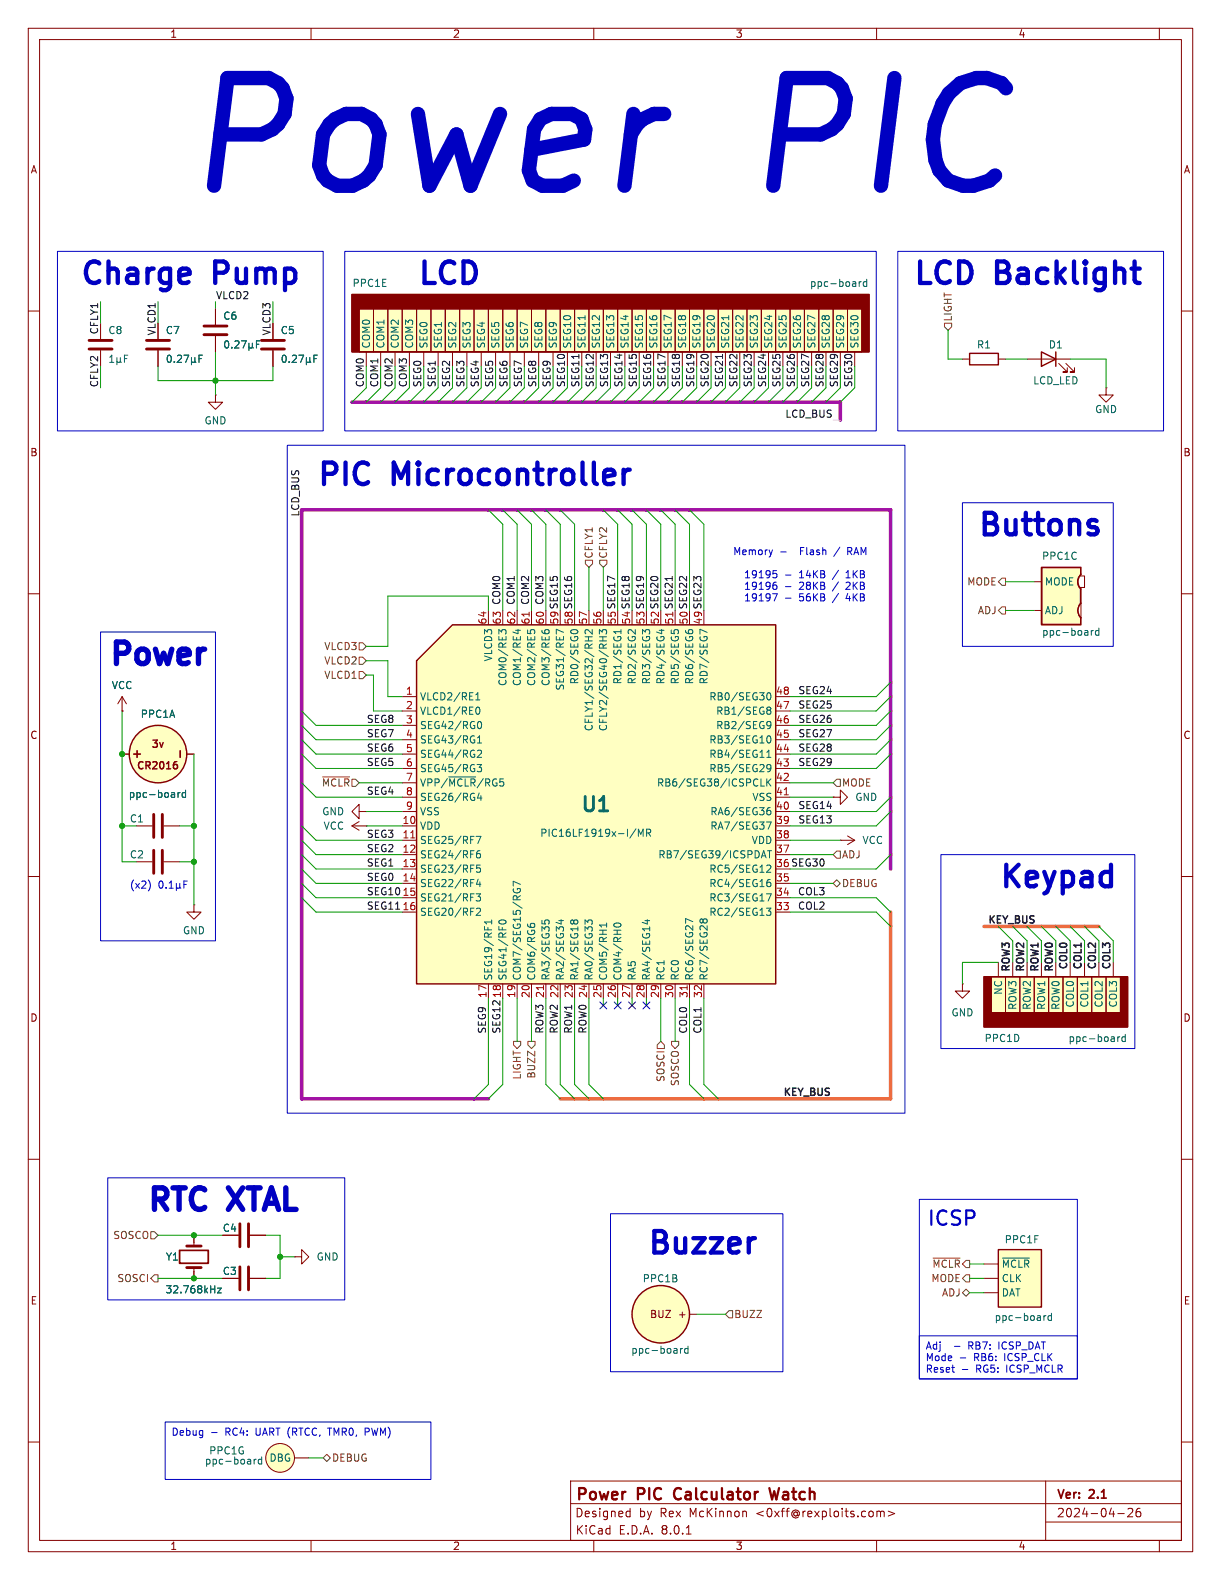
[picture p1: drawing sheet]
<svg xmlns="http://www.w3.org/2000/svg" width="216mm" height="279mm" viewBox="0 0 216 279" stroke-linecap="round" stroke-linejoin="round" font-family="sans-serif">
<defs><g id="words">
<g font-size="26.5" fill="#0000c2">
<text x="31.7" y="35.3">Power</text>
<text x="134.4" y="35.3">PIC</text>
</g>
<g font-size="5.3" fill="#0000c2">
<text x="14" y="50.6">Charge</text>
<text x="38.2" y="50.6">Pump</text>
<text x="73.7" y="50.6">LCD</text>
<text x="161.3" y="50.6">LCD</text>
<text x="176.4" y="50.6">Backlight</text>
<text x="55.9" y="86.1">PIC</text>
<text x="69.7" y="86.1">Microcontroller</text>
<text x="172.7" y="95">Buttons</text>
<text x="19" y="117.9">Power</text>
<text x="176.5" y="157.2">Keypad</text>
<text x="24.9" y="214.4">RTC</text>
<text x="40.5" y="214.4">XTAL</text>
<text x="114.3" y="222">Buzzer</text>
</g>
<text font-size="3.5" fill="#006464" x="102.4" y="144.3">U1</text>
<text font-size="3.5" fill="#0000c2" x="163.8" y="216.9">ICSP</text>
<g font-size="2.8" fill="#840000">
<text x="101.7" y="265.8">Power</text>
<text x="112.9" y="265.8">PIC</text>
<text x="120.1" y="265.8">Calculator</text>
<text x="137.9" y="265.8">Watch</text>
</g>
<g font-size="2.1" fill="#840000">
<text x="25.3" y="134.6" transform="rotate(-90 25.3 134.6)">+</text>
<text x="101.6" y="268.5">Designed</text>
<text x="113" y="268.5">by</text>
<text x="116.8" y="268.5">Rex</text>
<text x="122.1" y="268.5">McKinnon</text>
<text x="134" y="268.5">&lt;0xff@rexploits.com&gt;</text>
<text x="186.8" y="265.4">Ver:</text>
<text x="186.8" y="268.5">2024-04-26</text>
<text x="192.7" y="265.4">2.1</text>
<text x="101.7" y="271.6">KiCad</text>
<text x="109.4" y="271.6">E.D.A.</text>
<text x="117" y="271.6">8.0.1</text>
</g>
<g font-size="1.8" fill="#840000">
<text x="30" y="6.9">1</text>
<text x="80" y="6.9">2</text>
<text x="130" y="6.9">3</text>
<text x="180" y="6.9">4</text>
<text x="5.3" y="30.9">A</text>
<text x="209.2" y="30.9">A</text>
<text x="27.6" y="59.4" transform="rotate(-90 27.6 59.4)">VLCD1</text>
<text x="47.9" y="59.4" transform="rotate(-90 47.9 59.4)">VLCD3</text>
<text x="5.3" y="80.9">B</text>
<text x="209.2" y="80.9">B</text>
<text x="5.3" y="130.9">C</text>
<text x="209.2" y="130.9">C</text>
<text x="24" y="136.4">CR2016</text>
<text x="26.6" y="132.6">3v</text>
<text x="5.3" y="180.9">D</text>
<text x="209.2" y="180.9">D</text>
<text x="5.3" y="230.9">E</text>
<text x="114.8" y="233.3">BUZ</text>
<text x="119.8" y="233.3">+</text>
<text x="209.2" y="230.9">E</text>
<text x="30" y="274.3">1</text>
<text x="80" y="274.3">2</text>
<text x="130" y="274.3">3</text>
<text x="180" y="274.3">4</text>
</g>
<g font-size="1.8" fill="#0f0f0f">
<text x="38.1" y="53">VLCD2</text>
<text x="17.4" y="59.2" transform="rotate(-90 17.4 59.2)">CFLY1</text>
<text x="17.4" y="68.6" transform="rotate(-90 17.4 68.6)">CFLY2</text>
<text x="64.4" y="68.6" transform="rotate(-90 64.4 68.6)">COM0</text>
<text x="67" y="68.6" transform="rotate(-90 67 68.6)">COM1</text>
<text x="69.5" y="68.6" transform="rotate(-90 69.5 68.6)">COM2</text>
<text x="72" y="68.6" transform="rotate(-90 72 68.6)">COM3</text>
<text x="74.6" y="68.6" transform="rotate(-90 74.6 68.6)">SEG0</text>
<text x="77.1" y="68.6" transform="rotate(-90 77.1 68.6)">SEG1</text>
<text x="79.7" y="68.6" transform="rotate(-90 79.7 68.6)">SEG2</text>
<text x="82.2" y="68.6" transform="rotate(-90 82.2 68.6)">SEG3</text>
<text x="84.7" y="68.6" transform="rotate(-90 84.7 68.6)">SEG4</text>
<text x="87.3" y="68.6" transform="rotate(-90 87.3 68.6)">SEG5</text>
<text x="89.8" y="68.6" transform="rotate(-90 89.8 68.6)">SEG6</text>
<text x="92.4" y="68.6" transform="rotate(-90 92.4 68.6)">SEG7</text>
<text x="94.9" y="68.6" transform="rotate(-90 94.9 68.6)">SEG8</text>
<text x="97.4" y="68.6" transform="rotate(-90 97.4 68.6)">SEG9</text>
<text x="100" y="68.6" transform="rotate(-90 100 68.6)">SEG10</text>
<text x="102.5" y="68.6" transform="rotate(-90 102.5 68.6)">SEG11</text>
<text x="105.1" y="68.6" transform="rotate(-90 105.1 68.6)">SEG12</text>
<text x="107.6" y="68.6" transform="rotate(-90 107.6 68.6)">SEG13</text>
<text x="110.1" y="68.6" transform="rotate(-90 110.1 68.6)">SEG14</text>
<text x="112.7" y="68.6" transform="rotate(-90 112.7 68.6)">SEG15</text>
<text x="115.2" y="68.6" transform="rotate(-90 115.2 68.6)">SEG16</text>
<text x="117.8" y="68.6" transform="rotate(-90 117.8 68.6)">SEG17</text>
<text x="120.3" y="68.6" transform="rotate(-90 120.3 68.6)">SEG18</text>
<text x="122.8" y="68.6" transform="rotate(-90 122.8 68.6)">SEG19</text>
<text x="125.4" y="68.6" transform="rotate(-90 125.4 68.6)">SEG20</text>
<text x="127.9" y="68.6" transform="rotate(-90 127.9 68.6)">SEG21</text>
<text x="130.5" y="68.6" transform="rotate(-90 130.5 68.6)">SEG22</text>
<text x="133" y="68.6" transform="rotate(-90 133 68.6)">SEG23</text>
<text x="135.5" y="68.6" transform="rotate(-90 135.5 68.6)">SEG24</text>
<text x="138.1" y="68.6" transform="rotate(-90 138.1 68.6)">SEG25</text>
<text x="140.6" y="68.6" transform="rotate(-90 140.6 68.6)">SEG26</text>
<text x="143.2" y="68.6" transform="rotate(-90 143.2 68.6)">SEG27</text>
<text x="145.7" y="68.6" transform="rotate(-90 145.7 68.6)">SEG28</text>
<text x="148.2" y="68.6" transform="rotate(-90 148.2 68.6)">SEG29</text>
<text x="150.8" y="68.6" transform="rotate(-90 150.8 68.6)">SEG30</text>
<text x="138.8" y="73.9">LCD_BUS</text>
<text x="53" y="91.4" transform="rotate(-90 53 91.4)">LCD_BUS</text>
<text x="88.6" y="107.1" transform="rotate(-90 88.6 107.1)">COM0</text>
<text x="91.1" y="107.1" transform="rotate(-90 91.1 107.1)">COM1</text>
<text x="93.6" y="107.1" transform="rotate(-90 93.6 107.1)">COM2</text>
<text x="96.2" y="107.1" transform="rotate(-90 96.2 107.1)">COM3</text>
<text x="98.8" y="110.5" transform="rotate(-90 98.8 110.5)">59 SEG15</text>
<text x="101.3" y="110.5" transform="rotate(-90 101.3 110.5)">58 SEG16</text>
<text x="109" y="110.5" transform="rotate(-90 109 110.5)">55 SEG17</text>
<text x="111.5" y="110.5" transform="rotate(-90 111.5 110.5)">54 SEG18</text>
<text x="114" y="110.5" transform="rotate(-90 114 110.5)">53 SEG19</text>
<text x="116.6" y="110.5" transform="rotate(-90 116.6 110.5)">52 SEG20</text>
<text x="119.1" y="110.5" transform="rotate(-90 119.1 110.5)">51 SEG21</text>
<text x="121.7" y="110.5" transform="rotate(-90 121.7 110.5)">50 SEG22</text>
<text x="124.2" y="110.5" transform="rotate(-90 124.2 110.5)">49 SEG23</text>
<text x="141.1" y="125.4">SEG25</text>
<text x="141.1" y="122.8">SEG24</text>
<text x="64.8" y="127.9">SEG8</text>
<text x="64.8" y="130.5">SEG7</text>
<text x="141.1" y="130.5">SEG27</text>
<text x="141.1" y="127.9">SEG26</text>
<text x="64.8" y="135.5">SEG5</text>
<text x="64.8" y="133">SEG6</text>
<text x="141.1" y="133">SEG28</text>
<text x="141.1" y="135.5">SEG29</text>
<text x="64.8" y="140.6">SEG4</text>
<text x="141.1" y="143.2">SEG14</text>
<text x="64.8" y="148.2">SEG3</text>
<text x="141.1" y="145.7">SEG13</text>
<text x="64.8" y="153.3">SEG1</text>
<text x="64.8" y="150.8">SEG2</text>
<text x="64.8" y="155.9">SEG0</text>
<text x="137.1" y="153.4">36 SEG30</text>
<text x="64.8" y="158.4">SEG10</text>
<text x="64.8" y="160.9">SEG11</text>
<text x="71.1" y="158.5">15</text>
<text x="141" y="160.9">COL2</text>
<text x="141" y="158.4">COL3</text>
<text x="178.6" y="172.1" transform="rotate(-90 178.6 172.1)">ROW3</text>
<text x="181.2" y="172.1" transform="rotate(-90 181.2 172.1)">ROW2</text>
<text x="183.7" y="172.1" transform="rotate(-90 183.7 172.1)">ROW1</text>
<text x="186.2" y="172.1" transform="rotate(-90 186.2 172.1)">ROW0</text>
<text x="188.8" y="171.7" transform="rotate(-90 188.8 171.7)">COL0</text>
<text x="191.3" y="171.7" transform="rotate(-90 191.3 171.7)">COL1</text>
<text x="193.9" y="171.7" transform="rotate(-90 193.9 171.7)">COL2</text>
<text x="196.4" y="171.7" transform="rotate(-90 196.4 171.7)">COL3</text>
<text x="88.6" y="176.6" transform="rotate(-90 88.6 176.6)">18</text>
<text x="86" y="182.9" transform="rotate(-90 86 182.9)">SEG9</text>
<text x="88.6" y="182.9" transform="rotate(-90 88.6 182.9)">SEG12</text>
<text x="96.2" y="182.9" transform="rotate(-90 96.2 182.9)">ROW3</text>
<text x="98.7" y="182.9" transform="rotate(-90 98.7 182.9)">ROW2</text>
<text x="101.3" y="182.9" transform="rotate(-90 101.3 182.9)">ROW1</text>
<text x="103.8" y="182.9" transform="rotate(-90 103.8 182.9)">ROW0</text>
<text x="121.6" y="182.9" transform="rotate(-90 121.6 182.9)">COL0</text>
<text x="124.1" y="182.9" transform="rotate(-90 124.1 182.9)">COL1</text>
<text x="138.4" y="193.9">KEY_BUS</text>
</g>
<g font-size="1.8" fill="#006464">
<text x="62.2" y="50.9">PPC1E</text>
<text x="143.1" y="50.9">ppc-board</text>
<text x="19.1" y="59.3">C8</text>
<text x="29.2" y="59.3">C7</text>
<text x="39.4" y="56.7">C6</text>
<text x="49.5" y="59.3">C5</text>
<text x="65.6" y="61.7" transform="rotate(-90 65.6 61.7)">COM0</text>
<text x="68.2" y="61.7" transform="rotate(-90 68.2 61.7)">COM1</text>
<text x="70.7" y="61.7" transform="rotate(-90 70.7 61.7)">COM2</text>
<text x="73.3" y="61.7" transform="rotate(-90 73.3 61.7)">COM3</text>
<text x="75.8" y="61.7" transform="rotate(-90 75.8 61.7)">SEG0</text>
<text x="78.3" y="61.7" transform="rotate(-90 78.3 61.7)">SEG1</text>
<text x="80.9" y="61.7" transform="rotate(-90 80.9 61.7)">SEG2</text>
<text x="83.4" y="61.7" transform="rotate(-90 83.4 61.7)">SEG3</text>
<text x="86" y="61.7" transform="rotate(-90 86 61.7)">SEG4</text>
<text x="88.5" y="61.7" transform="rotate(-90 88.5 61.7)">SEG5</text>
<text x="91" y="61.7" transform="rotate(-90 91 61.7)">SEG6</text>
<text x="93.6" y="61.7" transform="rotate(-90 93.6 61.7)">SEG7</text>
<text x="96.1" y="61.7" transform="rotate(-90 96.1 61.7)">SEG8</text>
<text x="98.7" y="61.7" transform="rotate(-90 98.7 61.7)">SEG9</text>
<text x="101.2" y="61.7" transform="rotate(-90 101.2 61.7)">SEG10</text>
<text x="103.7" y="61.7" transform="rotate(-90 103.7 61.7)">SEG11</text>
<text x="106.3" y="61.7" transform="rotate(-90 106.3 61.7)">SEG12</text>
<text x="108.8" y="61.7" transform="rotate(-90 108.8 61.7)">SEG13</text>
<text x="111.4" y="61.7" transform="rotate(-90 111.4 61.7)">SEG14</text>
<text x="113.9" y="61.7" transform="rotate(-90 113.9 61.7)">SEG15</text>
<text x="116.4" y="61.7" transform="rotate(-90 116.4 61.7)">SEG16</text>
<text x="119" y="61.7" transform="rotate(-90 119 61.7)">SEG17</text>
<text x="121.5" y="61.7" transform="rotate(-90 121.5 61.7)">SEG18</text>
<text x="124.1" y="61.7" transform="rotate(-90 124.1 61.7)">SEG19</text>
<text x="126.6" y="61.7" transform="rotate(-90 126.6 61.7)">SEG20</text>
<text x="129.1" y="61.7" transform="rotate(-90 129.1 61.7)">SEG21</text>
<text x="131.7" y="61.7" transform="rotate(-90 131.7 61.7)">SEG22</text>
<text x="134.2" y="61.7" transform="rotate(-90 134.2 61.7)">SEG23</text>
<text x="136.8" y="61.7" transform="rotate(-90 136.8 61.7)">SEG24</text>
<text x="139.3" y="61.7" transform="rotate(-90 139.3 61.7)">SEG25</text>
<text x="141.8" y="61.7" transform="rotate(-90 141.8 61.7)">SEG26</text>
<text x="144.4" y="61.7" transform="rotate(-90 144.4 61.7)">SEG27</text>
<text x="146.9" y="61.7" transform="rotate(-90 146.9 61.7)">SEG28</text>
<text x="149.5" y="61.7" transform="rotate(-90 149.5 61.7)">SEG29</text>
<text x="152" y="61.7" transform="rotate(-90 152 61.7)">SEG30</text>
<text x="172.6" y="61.8">R1</text>
<text x="185.3" y="61.8">D1</text>
<text x="182.6" y="68.2">LCD_LED</text>
<text x="36.1" y="75.2">GND</text>
<text x="193.5" y="73.3">GND</text>
<text x="184.2" y="99.2">PPC1C</text>
<text x="184.7" y="103.7">MODE</text>
<text x="184.2" y="112.6">ppc-board</text>
<text x="184.7" y="108.8">ADJ</text>
<text x="87.2" y="117.1" transform="rotate(-90 87.2 117.1)">VLCD3</text>
<text x="19.7" y="122.1">VCC</text>
<text x="74.2" y="124.1">VLCD2/RE1</text>
<text x="89.8" y="121.4" transform="rotate(-90 89.8 121.4)">COM0/RE3</text>
<text x="92.3" y="121.4" transform="rotate(-90 92.3 121.4)">COM1/RE4</text>
<text x="94.8" y="121.4" transform="rotate(-90 94.8 121.4)">COM2/RE5</text>
<text x="97.4" y="121.4" transform="rotate(-90 97.4 121.4)">COM3/RE6</text>
<text x="99.9" y="122.2" transform="rotate(-90 99.9 122.2)">SEG31/RE7</text>
<text x="102.5" y="121.1" transform="rotate(-90 102.5 121.1)">RD0/SEG0</text>
<text x="110.1" y="121.1" transform="rotate(-90 110.1 121.1)">RD1/SEG1</text>
<text x="112.6" y="121.1" transform="rotate(-90 112.6 121.1)">RD2/SEG2</text>
<text x="115.2" y="121.1" transform="rotate(-90 115.2 121.1)">RD3/SEG3</text>
<text x="117.7" y="121.1" transform="rotate(-90 117.7 121.1)">RD4/SEG4</text>
<text x="120.2" y="121.1" transform="rotate(-90 120.2 121.1)">RD5/SEG5</text>
<text x="122.8" y="121.1" transform="rotate(-90 122.8 121.1)">RD6/SEG6</text>
<text x="125.3" y="124.1">RB0/SEG30</text>
<text x="125.3" y="121.1" transform="rotate(-90 125.3 121.1)">RD7/SEG7</text>
<text x="24.8" y="127.1">PPC1A</text>
<text x="74.2" y="126.6">VLCD1/RE0</text>
<text x="74.2" y="129.1">SEG42/RG0</text>
<text x="74.2" y="131.7">SEG43/RG1</text>
<text x="105" y="129.4" transform="rotate(-90 105 129.4)">CFLY1/SEG32/RH2</text>
<text x="107.5" y="129.4" transform="rotate(-90 107.5 129.4)">CFLY2/SEG40/RH3</text>
<text x="125.3" y="131.7">RB3/SEG10</text>
<text x="126.5" y="129.1">RB2/SEG9</text>
<text x="126.5" y="126.6">RB1/SEG8</text>
<text x="74.2" y="134.2">SEG44/RG2</text>
<text x="74.2" y="136.8">SEG45/RG3</text>
<text x="125.3" y="136.8">RB5/SEG29</text>
<text x="125.3" y="134.2">RB4/SEG11</text>
<text x="22.7" y="141.3">ppc-board</text>
<text x="74.2" y="139.3">VPP/~{MCLR}/RG5</text>
<text x="74.2" y="141.8">SEG26/RG4</text>
<text x="116.1" y="139.3">RB6/SEG38/ICSPCLK</text>
<text x="132.9" y="141.8">VSS</text>
<text x="151.1" y="141.8">GND</text>
<text x="22.9" y="145.6">C1</text>
<text x="56.9" y="144.4">GND</text>
<text x="57.1" y="146.9">VCC</text>
<text x="74.2" y="146.9">VDD</text>
<text x="74.2" y="149.5">SEG25/RF7</text>
<text x="74.2" y="144.4">VSS</text>
<text x="95.4" y="148.2">PIC16LF1919x-I/MR</text>
<text x="125.5" y="146.9">RA7/SEG37</text>
<text x="125.5" y="144.4">RA6/SEG36</text>
<text x="132.8" y="149.5">VDD</text>
<text x="152.4" y="149.5">VCC</text>
<text x="22.9" y="152">C2</text>
<text x="74.2" y="152">SEG24/RF6</text>
<text x="74.2" y="154.5">SEG23/RF5</text>
<text x="116.3" y="152">RB7/SEG39/ICSPDAT</text>
<text x="125.3" y="154.5">RC5/SEG12</text>
<text x="74.2" y="157.1">SEG22/RF4</text>
<text x="74.2" y="159.6">SEG21/RF3</text>
<text x="125.3" y="159.6">RC3/SEG17</text>
<text x="125.3" y="157.1">RC4/SEG16</text>
<text x="32.3" y="165.4">GND</text>
<text x="74.2" y="162.2">SEG20/RF2</text>
<text x="125.3" y="162.2">RC2/SEG13</text>
<text x="87.2" y="173.5" transform="rotate(-90 87.2 173.5)">SEG19/RF1</text>
<text x="89.8" y="173.5" transform="rotate(-90 89.8 173.5)">SEG41/RF0</text>
<text x="92.3" y="173.5" transform="rotate(-90 92.3 173.5)">COM7/SEG15/RG7</text>
<text x="94.8" y="173.5" transform="rotate(-90 94.8 173.5)">COM6/RG6</text>
<text x="97.4" y="173.5" transform="rotate(-90 97.4 173.5)">RA3/SEG35</text>
<text x="99.9" y="173.5" transform="rotate(-90 99.9 173.5)">RA2/SEG34</text>
<text x="102.5" y="173.5" transform="rotate(-90 102.5 173.5)">RA1/SEG18</text>
<text x="105" y="173.5" transform="rotate(-90 105 173.5)">RA0/SEG33</text>
<text x="107.5" y="173.5" transform="rotate(-90 107.5 173.5)">COM5/RH1</text>
<text x="110.1" y="173.5" transform="rotate(-90 110.1 173.5)">COM4/RH0</text>
<text x="112.6" y="173.5" transform="rotate(-90 112.6 173.5)">RA5</text>
<text x="115.2" y="173.5" transform="rotate(-90 115.2 173.5)">RA4/SEG14</text>
<text x="117.7" y="173.5" transform="rotate(-90 117.7 173.5)">RC1</text>
<text x="120.2" y="173.5" transform="rotate(-90 120.2 173.5)">RC0</text>
<text x="122.8" y="173.5" transform="rotate(-90 122.8 173.5)">RC6/SEG27</text>
<text x="125.3" y="173.5" transform="rotate(-90 125.3 173.5)">RC7/SEG28</text>
<text x="168.1" y="179.9">GND</text>
<text x="177.4" y="176" transform="rotate(-90 177.4 176)">NC</text>
<text x="179.9" y="178.7" transform="rotate(-90 179.9 178.7)">ROW3</text>
<text x="182.5" y="178.7" transform="rotate(-90 182.5 178.7)">ROW2</text>
<text x="185" y="178.7" transform="rotate(-90 185 178.7)">ROW1</text>
<text x="187.6" y="178.7" transform="rotate(-90 187.6 178.7)">ROW0</text>
<text x="190.1" y="178.3" transform="rotate(-90 190.1 178.3)">COL0</text>
<text x="192.6" y="178.3" transform="rotate(-90 192.6 178.3)">COL1</text>
<text x="195.2" y="178.3" transform="rotate(-90 195.2 178.3)">COL2</text>
<text x="197.7" y="178.3" transform="rotate(-90 197.7 178.3)">COL3</text>
<text x="174" y="184.5">PPC1D</text>
<text x="188.8" y="184.5">ppc-board</text>
<text x="39.3" y="218">C4</text>
<text x="177.6" y="220.1">PPC1F</text>
<text x="29.2" y="223.1">Y1</text>
<text x="39.3" y="225.7">C3</text>
<text x="55.9" y="223.1">GND</text>
<text x="113.5" y="227">PPC1B</text>
<text x="177" y="224.4">~{MCLR}</text>
<text x="177" y="226.9">CLK</text>
<text x="29.2" y="228.9">32.768kHz</text>
<text x="175.8" y="233.8">ppc-board</text>
<text x="177" y="229.5">DAT</text>
<text x="111.5" y="239.6">ppc-board</text>
<text x="36.9" y="257.4">PPC1G</text>
<text x="36.1" y="259.2">ppc-board</text>
<text x="47.5" y="258.7">DBG</text>
</g>
<g font-size="1.8" fill="#725600">
<text x="168.5" y="57" transform="rotate(-90 168.5 57)">LIGHT</text>
<text x="105" y="98.9" transform="rotate(-90 105 98.9)">CFLY1</text>
<text x="107.5" y="98.9" transform="rotate(-90 107.5 98.9)">CFLY2</text>
<text x="170.9" y="103.7">MODE</text>
<text x="172.8" y="108.8">ADJ</text>
<text x="57.2" y="115.2">VLCD3</text>
<text x="57.2" y="117.7">VLCD2</text>
<text x="57.2" y="120.2">VLCD1</text>
<text x="56.8" y="139.3">~{MCLR}</text>
<text x="148.8" y="139.3">MODE</text>
<text x="148.8" y="152">ADJ</text>
<text x="148.8" y="157.1">DEBUG</text>
<text x="92.3" y="191" transform="rotate(-90 92.3 191)">LIGHT</text>
<text x="94.8" y="190.8" transform="rotate(-90 94.8 190.8)">BUZZ</text>
<text x="117.7" y="191.4" transform="rotate(-90 117.7 191.4)">SOSCI</text>
<text x="120.2" y="192.2" transform="rotate(-90 120.2 192.2)">SOSCO</text>
<text x="19.9" y="219.3">SOSCO</text>
<text x="20.7" y="226.9">SOSCI</text>
<text x="164.6" y="226.9">MODE</text>
<text x="164.8" y="224.4">~{MCLR}</text>
<text x="129.7" y="233.3">BUZZ</text>
<text x="166.5" y="229.5">ADJ</text>
<text x="58.6" y="258.7">DEBUG</text>
</g>
<g font-size="1.8" fill="#0000c2">
<text x="129.5" y="98.3">Memory</text>
<text x="141.8" y="98.3">Flash</text>
<text x="148" y="98.3">/</text>
<text x="150.5" y="98.3">RAM</text>
<text x="131.9" y="102.3">19195</text>
<text x="131.9" y="104.4">19196</text>
<text x="131.9" y="106.4">19197</text>
<text x="139.1" y="102.3">-</text>
<text x="139.1" y="104.4">-</text>
<text x="139.1" y="106.4">-</text>
<text x="141.8" y="102.3">14KB</text>
<text x="141.8" y="104.4">28KB</text>
<text x="141.8" y="106.4">56KB</text>
<text x="150.5" y="102.3">1KB</text>
<text x="150.5" y="104.4">2KB</text>
<text x="150.5" y="106.4">4KB</text>
<text x="22.9" y="157.2">(x2)</text>
<text x="163.6" y="239">Adj</text>
<text x="171.5" y="239">RB7:</text>
<text x="177" y="239">ICSP_DAT</text>
<text x="163.6" y="241">Mode</text>
<text x="163.6" y="243.1">Reset</text>
<text x="172.3" y="241">RB6:</text>
<text x="172.7" y="243.1">RG5:</text>
<text x="177.9" y="241">ICSP_CLK</text>
<text x="178.2" y="243.1">ICSP_MCLR</text>
<text x="30.2" y="254.2">Debug</text>
<text x="40" y="254.2">RC4:</text>
<text x="45.5" y="254.2">UART (RTCC,</text>
<text x="58.7" y="254.2">TMR0,</text>
<text x="65.4" y="254.2">PWM)</text>
</g>
<g font-size="1.8" fill="#a90000">
<text x="86.1" y="110.5" transform="rotate(-90 86.1 110.5)">64</text>
<text x="88.6" y="110.5" transform="rotate(-90 88.6 110.5)">63</text>
<text x="91.2" y="110.5" transform="rotate(-90 91.2 110.5)">62</text>
<text x="93.7" y="110.5" transform="rotate(-90 93.7 110.5)">61</text>
<text x="96.3" y="110.5" transform="rotate(-90 96.3 110.5)">60</text>
<text x="103.9" y="110.5" transform="rotate(-90 103.9 110.5)">57</text>
<text x="106.4" y="110.5" transform="rotate(-90 106.4 110.5)">56</text>
<text x="71.7" y="122.9">1</text>
<text x="71.7" y="125.5">2</text>
<text x="137.1" y="125.5">47</text>
<text x="137.1" y="122.9">48</text>
<text x="71.7" y="128">3</text>
<text x="71.7" y="130.6">4</text>
<text x="137.1" y="130.6">45</text>
<text x="137.1" y="128">46</text>
<text x="71.7" y="133.1">5</text>
<text x="71.7" y="135.6">6</text>
<text x="137.1" y="135.6">43</text>
<text x="137.1" y="133.1">44</text>
<text x="71.7" y="138.2">7</text>
<text x="71.7" y="140.7">8</text>
<text x="71.7" y="143.3">9</text>
<text x="137.1" y="143.3">40</text>
<text x="137.1" y="140.7">41</text>
<text x="137.1" y="138.2">42</text>
<text x="71.1" y="145.8">10</text>
<text x="71.1" y="148.3">11</text>
<text x="137.1" y="148.3">38</text>
<text x="137.1" y="145.8">39</text>
<text x="71.1" y="150.9">12</text>
<text x="71.1" y="153.4">13</text>
<text x="71.1" y="156">14</text>
<text x="137.1" y="156">35</text>
<text x="137.1" y="150.9">37</text>
<text x="71.1" y="161">16</text>
<text x="137.1" y="161">33</text>
<text x="137.1" y="158.5">34</text>
<text x="86.1" y="176.6" transform="rotate(-90 86.1 176.6)">17</text>
<text x="91.2" y="176.6" transform="rotate(-90 91.2 176.6)">19</text>
<text x="93.7" y="176.6" transform="rotate(-90 93.7 176.6)">20</text>
<text x="96.3" y="176.6" transform="rotate(-90 96.3 176.6)">21</text>
<text x="98.8" y="176.6" transform="rotate(-90 98.8 176.6)">22</text>
<text x="101.3" y="176.6" transform="rotate(-90 101.3 176.6)">23</text>
<text x="103.9" y="176.6" transform="rotate(-90 103.9 176.6)">24</text>
<text x="106.4" y="176.6" transform="rotate(-90 106.4 176.6)">25</text>
<text x="109" y="176.6" transform="rotate(-90 109 176.6)">26</text>
<text x="111.5" y="176.6" transform="rotate(-90 111.5 176.6)">27</text>
<text x="114" y="176.6" transform="rotate(-90 114 176.6)">28</text>
<text x="116.6" y="176.6" transform="rotate(-90 116.6 176.6)">29</text>
<text x="119.1" y="176.6" transform="rotate(-90 119.1 176.6)">30</text>
<text x="121.7" y="176.6" transform="rotate(-90 121.7 176.6)">31</text>
<text x="124.2" y="176.6" transform="rotate(-90 124.2 176.6)">32</text>
</g>
<text font-size="1.8" fill="#ff6d0d" x="174.6" y="163.4">KEY_BUS</text>
</g></defs>
<g fill="none" stroke="#840000" stroke-width=".18">
<path d="M5 5h205.9v269.4h-205.9zM7 7h201.9v265.4h-201.9zM55 5v2M105 5v2M155 5v2M205 5v2M5 55h2M208.9 55h2M5 105h2M208.9 105h2M5 155h2M62.2 146.1l1.3 .7"/>
<path d="M62.2 146.1h2.6M63.5 145.3l-1.3 .8M64.8 146.1h.1M208.9 155h2M170.2 174v1.3h1.2l-1.2 1.2-1.3-1.2h1.3M170.2 174h.1M5 205h2M208.9 205h2M5 255h2M208.9 255h2M55 272.4v2M100.9 261.9h108v10.5h-108z"/>
<path d="M100.9 265.9h108M105 272.4v2M111 267.2l.4 .1M111.4 268.2h-.4M111.4 266.7v1.5M121.4 271.3h.8M131.9 267.3l.1 .9M155 272.4v2M155.1 267.4l.4-.2 .2 .2M155.1 267.2v1M155.7 267.4l.2-.2 .4 .1v.9M155.7 267.4v.8"/>
<path d="M157.1 267.2l1.1 .5-1.1 .4M184.9 269.2h24M184.9 261.9v10.5M197.7 267.7h1.1M199.4 266.9l.6-.2 .2 .2 .1 .3-.9 1h.9M201.6 266.7a.59 .59 0 0 0-.7 .7v.5l.1 .3h.4l.3-.1v-.5l-.1-.2-.4-.1-.3 .3M205 272.4v2"/>
</g>
<path d="M119.4 263.4a1.39 1.39 0 0 0 0 1.5M136 263.1l.5 2 .4-1.4 .4 1.4" fill="none" stroke="#840000" stroke-width=".4"/>
<path d="M63.5 54.6h88.9v7.6h-88.9z" fill="#ffffc2"/>
<g fill="none" stroke="#840000" stroke-width=".18">
<path d="M63.5 54.6h88.9v7.6h-88.9zM63.5 54.6h2.5v7.6h-2.5zM66 54.6h2.6v7.6h-2.6zM68.6 54.6h2.5v7.6h-2.5zM71.1 54.6h2.6v7.6h-2.6zM73.7 54.6h2.5v7.6h-2.5zM76.2 54.6h2.5v7.6h-2.5zM78.7 54.6h2.6v7.6h-2.6zM81.3 54.6h2.5v7.6h-2.5zM83.8 54.6h2.6v7.6h-2.6zM86.4 54.6h2.5v7.6h-2.5zM88.9 54.6h2.5v7.6h-2.5z"/>
<path d="M91.4 54.6h2.6v7.6h-2.6zM94 54.6h2.5v7.6h-2.5zM96.5 54.6h2.6v7.6h-2.6zM99.1 54.6h2.5v7.6h-2.5zM101.6 54.6h2.5v7.6h-2.5zM104.1 54.6h2.6v7.6h-2.6zM106.7 54.6h2.5v7.6h-2.5zM109.2 54.6h2.6v7.6h-2.6zM111.8 54.6h2.5v7.6h-2.5zM114.3 54.6h2.5v7.6h-2.5zM116.8 54.6h2.6v7.6h-2.6zM119.4 54.6h2.5v7.6h-2.5z"/>
<path d="M121.9 54.6h2.6v7.6h-2.6zM124.5 54.6h2.5v7.6h-2.5zM127 54.6h2.5v7.6h-2.5zM129.5 54.6h2.6v7.6h-2.6zM132.1 54.6h2.5v7.6h-2.5zM134.6 54.6h2.6v7.6h-2.6zM137.2 54.6h2.5v7.6h-2.5zM139.7 54.6h2.5v7.6h-2.5zM142.2 54.6h2.6v7.6h-2.6zM144.8 54.6h2.5v7.6h-2.5zM147.3 54.6h2.6v7.6h-2.6zM149.9 54.6h2.5v7.6h-2.5z"/>
<path d="M64.8 62.2v2.6M67.3 62.2v2.6M69.8 62.2v2.6M72.4 62.2v2.6M74.9 62.2v2.6M77.5 62.2v2.6M80 62.2v2.6M82.5 62.2v2.6M85.1 62.2v2.6M87.6 62.2v2.6M90.2 62.2v2.6M92.7 62.2v2.6"/>
<path d="M95.2 62.2v2.6M97.8 62.2v2.6M100.3 62.2v2.6M102.9 62.2v2.6M105.4 62.2v2.6M107.9 62.2v2.6M110.5 62.2v2.6M113 62.2v2.6M115.6 62.2v2.6M118.1 62.2v2.6M120.6 62.2v2.6M123.2 62.2v2.6"/>
<path d="M125.7 62.2v2.6M128.3 62.2v2.6M130.8 62.2v2.6M133.3 62.2v2.6M135.9 62.2v2.6M138.4 62.2v2.6M141 62.2v2.6M143.5 62.2v2.6M146 62.2v2.6M148.6 62.2v2.6M151.1 62.2v2.6M170.2 63.5h1.2"/>
<path d="M176.5 63.5h1.3M195.6 68.6v1.3h-1.3l1.3 1.2 1.2-1.2h-1.2M195.6 68.6h.1M21.6 125.7h.1M21.6 123.2l-.8 1.3M21.6 123.2v2.5M21.6 123.2l.8 1.3"/>
</g>
<g fill="none" stroke="#840000" stroke-width=".25">
<path d="M62.2 52.1h91.5v10.1h-91.5zM171.4 62.5h5.1v2h-5.1zM21.6 133.4h1.3M30.9 135.2h.2l.3 .2-.1 .4-.4 .2M31 134.7h.3M33 133.4h1.3"/>
<circle cx="27.9" cy="133.4" r="5.1"/>
</g>
<path d="M62.2 52.1h91.5v10.1h-1.3v-7.6h-88.9v7.6h-1.3z" fill="#840000" stroke="#840000" stroke-width=".18"/>
<path d="M151.9 49.8v.9M152.3 49.8l-.4 .2M153.3 49.9l-.4-.1-.2 .2 .1 .6h.5M153.3 49.4v1.3M32.8 139.7v1.3M31.5 140.2v.8M31.8 140.2l-.3 .2M32.8 140.2h-.4l-.2 .2 .1 .5h.5" fill="none" stroke="#006464" stroke-width=".18"/>
<circle cx="27.9" cy="133.4" r="5.1" fill="#ffffc2" stroke="#ffffc2" stroke-width=".18"/>
<path d="M31.9 132.8v1.1" fill="none" stroke="#840000" stroke-width=".3"/>
<path d="M175.3 172.7h22.8v6.4h-22.8z" fill="#ffffc2"/>
<g fill="none" stroke="#840000" stroke-width=".25">
<path d="M174 172.7h25.4v8.9h-25.4z"/>
<circle cx="116.8" cy="232.4" r="5.1"/>
</g>
<g fill="none" stroke="#840000" stroke-width=".18">
<path d="M24.1 152.4h2.8M24.1 146.1h2.8M29 152.4h2.7M29 146.1h2.7M63.5 143.5v-1.3l-1.3 1.3 1.3 1.3v-1.3h1.3M64.8 143.5h.1M147.3 141h1.3v-1.3l1.3 1.3-1.3 1.2v-1.2M147.3 141h.1M148.6 148.6h.1M148.6 148.6h2.5M149.9 147.8l1.2 .8M151.1 148.6l-1.2 .8"/>
<path d="M34.3 160v1.3h1.3l-1.3 1.3-1.3-1.3h1.3M34.3 160h.1M175.3 172.7h22.8v6.4h-22.8zM175.3 172.7h2.5v6.4h-2.5zM176.5 170.2v2.5M177.8 172.7h2.5v6.4h-2.5zM179.1 170.2v2.5M180.3 172.7h2.6v6.4h-2.6zM181.6 170.2v2.5M182.9 172.7h2.5v6.4h-2.5zM184.1 170.2v2.5M185.4 172.7h2.6v6.4h-2.6z"/>
<path d="M186.7 170.2v2.5M188 172.7h2.5v6.4h-2.5zM189.2 170.2v2.5M190.5 172.7h2.5v6.4h-2.5zM191.8 170.2v2.5M193 172.7h2.6v6.4h-2.6zM194.3 170.2v2.5M195.6 172.7h2.5v6.4h-2.5zM196.8 170.2v2.5M34.3 218.4v1.9M39.4 218.4h2.8M44.2 218.4h2.8"/>
<path d="M34.3 224.2v1.9M39.4 226.1h2.8M44.2 226.1h2.8M52.1 222.3h1.2v-1.3l1.3 1.3-1.3 1.2v-1.2M52.1 222.3h.1M121.9 232.4h1.3M52.1 257.8h2.5"/>
<circle cx="49.5" cy="257.8" r="2.54"/>
</g>
<path d="M174 172.7h1.3v6.4h22.8v-6.4h1.3v8.9h-25.4z" fill="#840000" stroke="#840000" stroke-width=".18"/>
<g fill="none" stroke="#006464" stroke-width=".18">
<path d="M197.6 183.3v.9M198 183.3l-.4 .3M199 183.4l-.4-.1-.2 .3 .1 .5h.5M199 182.9v1.3M38.5 227.8h.6l-.6 .8h.6M120.3 238.5v.8M120.7 238.5l-.4 .2M121.7 238.5h-.4l-.2 .2 .1 .5h.5M121.7 238v1.3M44.9 258.1v.8M45.3 258.1l-.4 .2M46.3 258.1h-.4l-.2 .2 .1 .5h.5"/>
<path d="M46.3 257.6v1.3"/>
</g>
<g fill="#ffffc2" stroke="#ffffc2" stroke-width=".18">
<circle cx="116.8" cy="232.4" r="5.1"/>
<circle cx="49.5" cy="257.8" r="2.54"/>
</g>
<path d="M27.2 144v4.1M27.2 150.4v4M28.7 144v4.1M28.7 150.4v4M42.4 216.4v4.1M43.9 216.4v4.1M33 224.2h2.6M33 220.3h2.6M42.4 224v4.1M43.9 224v4.1" fill="none" stroke="#840000" stroke-width=".51"/>
<path d="M31.7 221.1h5.1v2.3h-5.1z" fill="none" stroke="#840000" stroke-width=".3"/>
<path d="M184.3 100.4h6.8v1.2a1.76 1.76 0 0 0-.1 2.5v2.6a1.84 1.84 0 0 0 .1 2.5v1.2h-6.8z" fill="#ffffc2"/>
<path d="M182.9 102.9h1.2M182.9 108h1.2M184.3 100.4h6.8v1.2a1.76 1.76 0 0 0-.1 2.5v2.6a1.84 1.84 0 0 0 .1 2.5v1.2h-6.8zM191 101.9h.8v2h-.8M191.1 106.7v2.5" fill="none" stroke="#840000" stroke-width=".18"/>
<path d="M184.1 100.3h7v1.3a1.8 1.8 0 0 0 0 2.5v2.6a1.8 1.8 0 0 0 0 2.5v1.3h-7z" fill="none" stroke="#840000" stroke-width=".25"/>
<path d="M193 111.5v.8M193.3 111.5l-.3 .2M194.3 111.6l-.4-.1-.2 .2 .1 .6h.5M194.3 111.1v1.2" fill="none" stroke="#006464" stroke-width=".18"/>
<path d="M73.7 116.8l6.3-6.3h57.2v63.5h-63.5z" fill="#ffffc2"/>
<path d="M73.7 116.8l6.3-6.3h57.2v63.5h-63.5z" fill="none" stroke="#840000" stroke-width=".25"/>
<g fill="none" stroke="#840000" stroke-width=".18">
<path d="M27.9 62v2.8M86.4 108v2.5M88.9 108v2.5M91.4 108v2.5M94 108v2.5M96.5 108v2.5M104.1 108v2.5M106.7 108v2.5M71.1 123.2h2.6M71.1 125.7h2.6M71.1 128.3h2.6M71.1 130.8h2.6"/>
<path d="M71.1 138.4h2.6M71.1 135.9h2.6M71.1 133.4h2.6M137.2 123.2h2.5M137.2 125.7h2.5M137.2 128.3h2.5M137.2 130.8h2.5M137.2 138.4h2.5M137.2 135.9h2.5M137.2 133.4h2.5M71.1 146.1h2.6M71.1 148.6h2.6"/>
<path d="M71.1 151.1h2.6M71.1 153.7h2.6M71.1 156.2h2.6M71.1 158.8h2.6M71.1 143.5h2.6M71.1 141h2.6M137.2 146.1h2.5M137.2 148.6h2.5M137.2 151.1h2.5M137.2 156.2h2.5M137.2 158.8h2.5M137.2 143.5h2.5"/>
<path d="M137.2 141h2.5M71.1 161.3h2.6M86.4 174v2.5M88.9 174v2.5M91.4 174v2.5M94 174v2.5M96.5 174v2.5M99.1 174v2.5M101.6 174v2.5M104.1 174v2.5M106.7 174v2.5M109.2 174v2.5"/>
<path d="M111.8 174v2.5M114.3 174v2.5M116.8 174v2.5M119.4 174v2.5M121.9 174v2.5M124.5 174v2.5M137.2 161.3h2.5"/>
</g>
<g fill="none" stroke="#006464" stroke-width=".18">
<path d="M29.7 62.9l.2-.1a.68 .68 0 0 1 .4 .6 .68 .68 0 0 1-.4 .7l-.2-.1-.1-.4zM30.8 64v.1M31.4 62.9l.5-.1 .2 .4-.8 .9h.8M32.5 62.8h.9l-.6 1.3M33.9 63.9l.1 .2h.3l.2-.2M33.9 63.2v1.3M34.5 63.9l.1 .2M34.5 63.2v.7M35.2 63.4h.4M35.8 62.8h-.6v1.3M89.5 111.9v-.3l-.3-.3-.4 .1-.1 .4-.5-.5v.8M91.2 111.5h.8"/>
<path d="M91.6 111.3v.8l-.9-.3M93.3 111.4v.6M93.8 111.9v-.3l.2-.3 .5 .2 .1 .4M95.8 111.5l.2 .4M96.4 111.9l-.1-.3 .3-.3 .4 .2v.4M99.6 111.8l-1.2-.5v.8M101 111.9l-.1-.1a.68 .68 0 0 1 .6-.5 .68 .68 0 0 1 .7 .5l-.1 .1M103.4 112.6h1.3M104.1 112.6v.7M104.7 111.3v.8l-.9-.8-.4 .3 .2 .5M106 112.1v-.8l.5 .5 .1-.4h.5l.2 .2-.2 .5M106 112.6h1.3"/>
<path d="M106.6 112.6v.7M109.8 111.3v.8M109.8 111.7h-1.3l.4 .4M112.3 111.3v.8l-.9-.8-.3 .2v.4M114.9 111.9v-.3l-.3-.3-.4 .1-.1 .4-.5-.5v.8M116.6 111.5h.8M117 111.3v.8l-.9-.3M118.7 111.4v.6M119.2 111.9v-.3l.2-.3 .5 .2 .1 .4M121.2 111.5l.1 .3M121.7 111.8l.1-.3 .2-.2 .4 .1 .1 .4M125 111.8l-1.2-.5v.8"/>
<path d="M79.4 137.4h4.7M84.1 123.8h.8M84.1 122.9l.4-.4v1.3M84.3 125.1l.1-.1a.68 .68 0 0 1 .5 .7 .68 .68 0 0 1-.5 .6l-.1-.1M84.4 135.2h.8l-.5 .5 .4 .1 .1 .4-.3 .3h-.4M84.4 131.4h.8M84.4 130.5l.4-.4v1.3M84.5 132.7h.4l.3 .3-.8 .9h.8M84.5 127.7l.2-.1a.68 .68 0 0 1 .5 .6 .68 .68 0 0 1-.5 .6l-.2-.1M134.6 137.7v1.3h.6M135.6 137.7v1.3M135.6 133.9h.7"/>
<path d="M135.6 133l.3-.3v1.2M135.7 122.6l.2-.1a.68 .68 0 0 1 .4 .6 .68 .68 0 0 1-.4 .7l-.2-.2-.1-.3zM135.7 125.1l.4-.1 .1 .2 .1 .1-.2 .3M135.7 127.6h.4l.1 .1a.84 .84 0 0 1-.3 1.1h-.2M135.7 130.2l.2-.1a.68 .68 0 0 1 .4 .7 .68 .68 0 0 1-.4 .6l-.2-.1-.1-.4zM135.7 125.5l.1 .1M135.8 138.3l.5 .7M135.8 125.6h.3M135.8 125.6h-.1M136.1 125.6l.2 .2-.1 .4-.1 .1-.4-.1M136.3 135.7l-.2 .3-.4-.1-.1-.2 .1-.4 .4-.1 .1 .1a.84 .84 0 0 1-.3 1.2h-.2M136.3 137.7l-.7 .8"/>
<path d="M136.3 128.1l-.2 .3-.4-.1M84.2 147.9h.8l-.5 1.3M84.2 158.1h.8l-.5 .4 .4 .2v.5l-.2 .1h-.5M84.2 151.2l.3-.3 .4 .1 .1 .2v.3l-.3 .2-.3-.1-.2-.1M84.5 155.5l-.3 .9h.8M84.7 140.2l-.3 .9h.8M84.9 150.4l-.4 .1-.3 .5M84.9 155.9v.9M84.9 153h-.6l-.1 .6 .2-.1h.5l.1 .2-.1 .4-.2 .1-.5-.1M85 140.7v.8M90.8 157.2v.5M91.5 157.4v-.3h.4l.1 .3v.3"/>
<path d="M92 156.4l-1.3-.6v.9M112.5 146.6l-1.1 1.6M112.9 147.9v-1.3l.4 .9 .4-.9v1.3M114.3 147.3l.6-.1 .2-.1-.1-.3-.7-.2v1.3M114.6 147.3l.5 .6M134.6 151.7l.4-1.3 .5 1.3M134.7 151.3h.6M135.5 158.1h.9l-.6 1.2M135.5 145.4h.9l-.6 1.2M135.6 153.1l.5-.1 .2 .3-.8 .9h.8M135.6 156.2l.2-.2 .4 .1 .1 .1v.3l-.2 .3-.4-.1-.1-.2M135.6 143.4l.5-.1 .2 .2-.1 .5-.4 .1-.2-.1"/>
<path d="M135.7 150.4h.7M136.1 150.4v1.3M136.2 155.5l-.4 .1-.2 .5M136.2 142.8l-.4 .1-.2 .2M84.2 160.7l.5-.1 .3 .4-.8 .9h.8M86.9 162.7v.7M86.9 163h-1.2l.3 .4M88.7 163.4l-.4-.1-.1-.2a.68 .68 0 0 1 .6-.4 .68 .68 0 0 1 .7 .4l-.1 .2-.4 .1M93.3 163.4l.1 .4M93.8 163.8v-.4l.2-.1h.4l.2 .5M95.8 162.7v.6M96.4 163.3l-.1-.4 .3-.2 .4 .1v.5"/>
<path d="M98.8 162.8h.8M99.2 162.6v.8l-.9-.3M101.5 162.9l-.3-.2-.2 .1-.1 .4 .1 .1M101.5 162.9l.2-.2h.4l.1 .2-.1 .4M101.5 163.2l-.2 .1M101.5 162.9v.3M101.5 163.2l.1 .1M104.7 163.4v-.5l-.1-.2h-.5l-.2 .4-.5-.4v.8M107.3 163.2v.7M107.3 163.6h-1.3l.4 .3M108.7 163.8l-.2-.2a.68 .68 0 0 1 .7-.4 .68 .68 0 0 1 .6 .4l-.1 .2M114 162.8h.9"/>
<path d="M114.5 162.6v.8l-1-.3M122.5 163l-1.3-.6v.9M124.3 163l-.2 .2M124.3 162.7l-.2-.2-.3 .1v.4l.2 .2M124.3 162.7v.3M124.3 163l.3 .2M124.9 162.6l-.3-.1-.3 .2M125 162.7v.4l-.2 .1M135.5 160.6h.8l-.4 .5 .3 .1v.5l-.1 .2-.5-.1"/>
</g>
<path d="M93.6 108.3v.7M72.6 148.2h.8M138.7 140.6h.7M96.1 174.3v.7M121.5 174.3v.7" fill="none" stroke="#a90000" stroke-width=".18"/>
<path d="M25.9 61.7h4.1M25.9 60.2h4.1" fill="none" stroke="#840000" stroke-width=".51"/>
<path d="M176.5 221h7.6v10.1h-7.6z" fill="#ffffc2"/>
<path d="M184.1 62.2l2.6 1.3-2.6 1.3zM186.7 62.2v2.6M176.5 221h7.6v10.1h-7.6z" fill="none" stroke="#840000" stroke-width=".25"/>
<g fill="none" stroke="#840000" stroke-width=".18">
<path d="M17.8 57.2v2.7M38.1 54.6v2.8M38.1 59.4v2.8M17.8 62v2.8M27.9 62v2.8M38.1 69.9v1.2h1.3l-1.3 1.3-1.3-1.3h1.3M38.1 69.9h.1M48.3 62v2.8M181.6 63.5h7.6M187.2 64.3l1.5 1.5h-.7h.7v-.8M188.5 64.3l1.5 1.5h-.8h.8v-.8M21.6 125.7h.1"/>
<path d="M34.3 218.4v1.3M39.4 218.4h2.8M44.2 218.4h2.8M34.3 224.8v1.3M39.4 226.1h2.8M44.2 226.1h2.8M174 223.5h2.5M174 226.1h2.5M174 228.6h2.5"/>
</g>
<g fill="none" stroke="#006464" stroke-width=".18">
<path d="M19.4 64.1h.7M19.4 63.2l.4-.4v1.3M20.7 63.9l.2 .2h.2l.2-.2M20.7 63.2v1.3M21.3 63.9l.2 .2M21.3 63.2v.7M22 63.4h.4M22.6 62.8h-.6v1.3M29.7 62.9l.2-.1a.68 .68 0 0 1 .4 .6 .68 .68 0 0 1-.4 .7l-.2-.1-.1-.4zM30.8 64v.1M31.4 62.9l.5-.1 .2 .4-.8 .9h.8M32.5 62.8h.9l-.6 1.3"/>
<path d="M33.9 63.9l.1 .2h.3l.2-.2M33.9 63.2v1.3M34.5 63.9l.1 .2M34.5 63.2v.7M35.2 63.4h.4M35.8 62.8h-.6v1.3M39.8 60.4l.2-.1a.68 .68 0 0 1 .5 .6 .68 .68 0 0 1-.5 .6l-.2-.1-.1-.3zM41 61.4v.1M41.5 60.4l.5-.1 .3 .3-.8 .9h.8M42.7 60.3h.8l-.5 1.2M44 61.4l.2 .1h.2l.2-.1M44 60.7v1.3"/>
<path d="M44.6 61.4l.2 .1M44.6 60.7v.7M45.3 60.9h.5M46 60.3h-.7v1.2M50 62.9l.2-.1a.68 .68 0 0 1 .4 .6 .68 .68 0 0 1-.4 .7l-.2-.1-.1-.4zM51.2 64v.1M51.7 62.9l.5-.1 .2 .4-.8 .9h.8M52.8 62.8h.9l-.6 1.3M54.2 63.9l.2 .2h.2l.2-.2M54.2 63.2v1.3M54.8 63.9l.2 .2M54.8 63.2v.7"/>
<path d="M55.5 63.4h.4M56.1 62.8h-.6v1.3M32.8 139.7v1.3M31.5 140.2v.8M31.8 140.2l-.3 .2M32.8 140.2h-.4l-.2 .2 .1 .5h.5M38.5 227.8h.6l-.6 .8h.6M177.3 222.5h4.7M184.6 232.7v.8M185 232.7l-.4 .2M185.9 232.7h-.3l-.3 .2 .1 .5h.5M185.9 232.2v1.3"/>
</g>
<path d="M36.1 59.2h4M36.1 57.7h4M15.7 61.7h4.1M15.7 60.2h4.1M46.2 61.7h4.1M46.2 60.2h4.1" fill="none" stroke="#840000" stroke-width=".51"/>
<g fill="none" stroke="#725600" stroke-width=".18">
<path d="M167 57.2h1.3v.6l-.7 .6-.6-.6zM103.5 99.1h1.3v.6l-.7 .6-.6-.6zM106 99.1h1.3v.6l-.6 .6-.7-.6zM63.5 118.7h.6l.7 .7-.7 .6h-.6zM63.5 113.7h.6l.7 .6-.7 .6h-.6zM63.5 116.2h.6l.7 .6-.7 .7h-.6zM177.2 107.3h.6v1.3h-.6l-.7-.6zM177.2 102.2h.6v1.3h-.6l-.7-.6zM57 137.4h4.8M148 137.8h.6v1.3h-.6l-.7-.7zM147.3 156.2l.7-.6 .6 .6-.6 .6zM148 150.5h.6v1.3h-.6l-.7-.7z"/>
<path d="M90.8 184.2h1.3v.6l-.7 .6-.6-.6zM93.3 184.2h1.3v.6l-.6 .6-.7-.6zM116.8 184.2l.7 .6v.6h-1.3v-.6zM118.7 184.2h1.3v.6l-.6 .6-.7-.6zM26.7 217.8h.6l.6 .6-.6 .7h-.6zM27.3 225.4h.6v1.3h-.6l-.6-.6zM128.9 231.8h.6v1.2h-.6l-.6-.6zM165 222.5h4.8M170.2 228.6l.6-.6 .6 .6-.6 .6zM170.8 225.4h.6v1.3h-.6l-.6-.6zM57.1 257.8l.7-.6 .6 .6-.6 .6z"/>
</g>
<g fill="none" stroke="#0000c2" stroke-width=".18">
<path d="M10.2 44.5h46.9v31.7h-46.9zM61 44.5h93.9v31.7h-93.9zM158.7 44.5h47v31.7h-47zM50.8 78.7h109.2v118.2h-109.2zM136.6 97.2l-.3 .9M138 97.6h1M149.9 97.5h.5M150.4 96.8h-.5v1.3M170.2 88.9h26.6v25.4h-26.6zM17.8 111.8h20.3v54.6h-20.3zM136.6 105h.8l-.5 1.3M137.3 101.5v.6"/>
<path d="M137.3 103.6v.5M141.4 102.2h.7M141.5 101.2l-.1 .1M148.3 100.8l-1.1 1.7M148.3 102.9l-1.1 1.6M148.3 104.9l-1.1 1.7M149.6 102.2h.7M149.6 101.3l.4-.4v1.3M149.9 104.9l-.3 .9h.8M150.1 103l-.5 .1M150.3 103.5l-.8 .7h.8M26.3 155.7a1.49 1.49 0 0 1 0 1.8"/>
<path d="M28.3 155.9l.1-.1a.68 .68 0 0 1 .4 .6 .68 .68 0 0 1-.4 .7 .84 .84 0 0 1-.1-1.2zM29.4 156.9v.2M29.9 157.1h.7M29.9 156.2l.4-.4v1.3M31.2 156.9l.2 .2h.2l.2-.2M31.2 156.2v1.3M31.8 156.9l.2 .2M31.8 156.2v.7M32.5 156.4h.4M33.1 155.8h-.6v1.3M166.4 151.1h34.3v34.3h-34.3zM19 208.3h42v21.6h-42z"/>
<path d="M107.9 214.6h30.5v28h-30.5zM162.6 212.1h27.9v31.7h-27.9zM162.6 236.2h27.9v7.6h-27.9zM168.8 238.1h.9M29.2 251.5h47v10.1h-47zM37.4 253.3h1M57.9 252.5h.7M64.6 253.2h.5M65.1 252.5h-.5v1.3M169.8 240.1h1M170.2 242.2h.9"/>
</g>
<path d="M110.3 83.1v2.5M111.4 83.1a.97 .97 0 0 0-1.1 .7M133.1 219h.4" fill="none" stroke="#0000c2" stroke-width=".76"/>
<path d="M62.2 71.1h86.4v3.2M157.5 153.7v-63.5h-104.2v104.1h33.1" fill="none" stroke="#a212a5" stroke-width=".63"/>
<path d="M147.3 74.3h1.3" fill="none" stroke="#e7c1e8" stroke-width=".18"/>
<path d="M157.5 161.3v33h-58.4M174 163.8h2.5M181.6 163.8h12.7" fill="none" stroke="#ff6d0d" stroke-width=".61"/>
<g fill="none" stroke="#009600" stroke-width=".18">
<path d="M17.8 53.3v3.9M27.9 53.3v3.9M38.1 53.3v1.3M48.3 53.3v3.9M167.6 58.4v5.1h2.6M17.8 64.8v3.8M27.9 64.8v2.5h20.4v-2.5M38.1 62.2v7.7M64.8 64.8v3.8l-2.6 2.5M67.3 64.8v3.8l-2.5 2.5M69.8 64.8v3.8l-2.5 2.5M72.4 64.8v3.8l-2.6 2.5"/>
<path d="M74.9 64.8v3.8l-2.5 2.5M77.5 64.8v3.8l-2.6 2.5M80 64.8v3.8l-2.5 2.5M82.5 64.8v3.8l-2.5 2.5M85.1 64.8v3.8l-2.6 2.5M87.6 64.8v3.8l-2.5 2.5M90.2 64.8v3.8l-2.6 2.5M92.7 64.8v3.8l-2.5 2.5M95.2 64.8v3.8l-2.5 2.5M97.8 64.8v3.8l-2.6 2.5M100.3 64.8v3.8l-2.5 2.5M102.9 64.8v3.8l-2.6 2.5"/>
<path d="M105.4 64.8v3.8l-2.5 2.5M107.9 64.8v3.8l-2.5 2.5M110.5 64.8v3.8l-2.6 2.5M113 64.8v3.8l-2.5 2.5M115.6 64.8v3.8l-2.6 2.5M118.1 64.8v3.8l-2.5 2.5M120.6 64.8v3.8l-2.5 2.5M123.2 64.8v3.8l-2.6 2.5M125.7 64.8v3.8l-2.5 2.5M128.3 64.8v3.8l-2.6 2.5M130.8 64.8v3.8l-2.5 2.5M133.3 64.8v3.8l-2.5 2.5"/>
<path d="M135.9 64.8v3.8l-2.6 2.5M138.4 64.8v3.8l-2.5 2.5M141 64.8v3.8l-2.6 2.5M143.5 64.8v3.8l-2.5 2.5M146 64.8v3.8l-2.5 2.5M148.6 64.8v3.8l-2.6 2.5M151.1 64.8v3.8l-2.5 2.5M177.8 63.5h3.8M189.2 63.5h6.4v5.1M86.4 90.2l2.5 2.5v15.3M88.9 90.2l2.5 2.5v15.3M91.4 90.2l2.6 2.5v15.3"/>
<path d="M94 90.2l2.5 2.5v15.3M96.5 90.2l2.6 2.5v15.3M99.1 90.2l2.5 2.5v15.3M106.7 90.2l2.5 2.5v15.3M109.2 90.2l2.6 2.5v15.3M111.8 90.2l2.5 2.5v15.3M114.3 90.2l2.5 2.5v15.3M116.8 90.2l2.6 2.5v15.3M119.4 90.2l2.5 2.5v15.3M121.9 90.2l2.6 2.5v15.3M64.8 119.4h1.2v6.3h5.1M64.8 116.8h3.8v6.4h2.5"/>
<path d="M86.4 108v-2.6h-17.8v8.9h-3.8M104.1 100.3v7.7M106.7 100.3v7.7M177.8 108h5.1M177.8 102.9h5.1M21.6 125.7v26.7h2.5M34.3 133.4v26.6M53.3 138.4l2.6 2.6h15.2M53.3 128.3l2.6 2.5h15.2M53.3 133.4l2.6 2.5h15.2M53.3 130.8l2.6 2.6h15.2M53.3 125.7l2.6 2.6h15.2"/>
<path d="M63.5 138.4h7.6M139.7 138.4h7.6M157.5 128.3l-2.6 2.5h-15.2M157.5 133.4l-2.6 2.5h-15.2M157.5 130.8l-2.6 2.6h-15.2M157.5 123.2l-2.6 2.5h-15.2M157.5 120.7l-2.6 2.5h-15.2M157.5 125.7l-2.6 2.6h-15.2M21.6 146.1h2.5M31.7 152.4h2.6M31.7 146.1h2.6M53.3 148.6l2.6 2.5h15.2"/>
<path d="M53.3 146.1l2.6 2.5h15.2M53.3 153.7l2.6 2.5h15.2M53.3 158.8l2.6 2.5h15.2M53.3 151.1l2.6 2.6h15.2M53.3 156.2l2.6 2.6h15.2M64.8 146.1h6.3M64.8 143.5h6.3M139.7 151.1h7.6M139.7 148.6h8.9M139.7 141h7.6M139.7 156.2h7.6M139.7 158.8h15.2l2.6 2.5"/>
<path d="M157.5 143.5l-2.6 2.6h-15.2M157.5 151.1l-2.6 2.6h-15.2M157.5 141l-2.6 2.5h-15.2M86.4 176.5v15.3l-2.6 2.5M88.9 176.5v15.3l-2.5 2.5M91.4 176.5v7.7M94 176.5v7.7M96.5 176.5v15.3l2.6 2.5M99.1 176.5v15.3l2.5 2.5M101.6 176.5v15.3l2.5 2.5M104.1 176.5v15.3l2.6 2.5M106.7 176.5v1.3"/>
<path d="M109.2 176.5v1.3M111.8 176.5v1.3M114.3 176.5v1.3M116.8 176.5v7.7M119.4 176.5v7.7M121.9 176.5v15.3l2.6 2.5M124.5 176.5v15.3l2.5 2.5M139.7 161.3h15.2l2.6 2.5M176.5 163.8l2.6 2.6v3.8M176.5 170.2h-6.3v3.8M179.1 163.8l2.5 2.6v3.8M181.6 163.8l2.5 2.6v3.8"/>
<path d="M184.1 163.8l2.6 2.6v3.8M186.7 163.8l2.5 2.6v3.8M189.2 163.8l2.6 2.6v3.8M191.8 163.8l2.5 2.6v3.8M194.3 163.8l2.5 2.6v3.8M27.9 218.4h11.5M47 218.4h2.5v7.7h-2.5M27.9 226.1h11.5M49.5 222.3h2.6M123.2 232.4h5.1M171.4 226.1h2.6M171.4 223.5h2.6"/>
<path d="M171.4 228.6h2.6M54.6 257.8h2.5"/>
</g>
<path d="M106.1 177.2l1.2 1.2M107.3 177.2l-1.2 1.2M108.6 177.2l1.2 1.2M109.8 177.2l-1.2 1.2M111.2 177.2l1.2 1.2M112.4 177.2l-1.2 1.2M113.7 177.2l1.2 1.2M114.9 177.2l-1.2 1.2" fill="none" stroke="#000084" stroke-width=".18"/>
<g fill="#009600" stroke="#009600" stroke-width=".18">
<circle cx="38.1" cy="67.3" r=".46"/>
<circle cx="21.6" cy="133.4" r=".46"/>
<circle cx="34.3" cy="152.4" r=".46"/>
<circle cx="21.6" cy="146.1" r=".46"/>
<circle cx="34.3" cy="146.1" r=".46"/>
<circle cx="34.3" cy="226.1" r=".46"/>
<circle cx="34.3" cy="218.4" r=".46"/>
<circle cx="49.5" cy="222.3" r=".46"/>
</g>
<use href="#words"/>
</svg>
